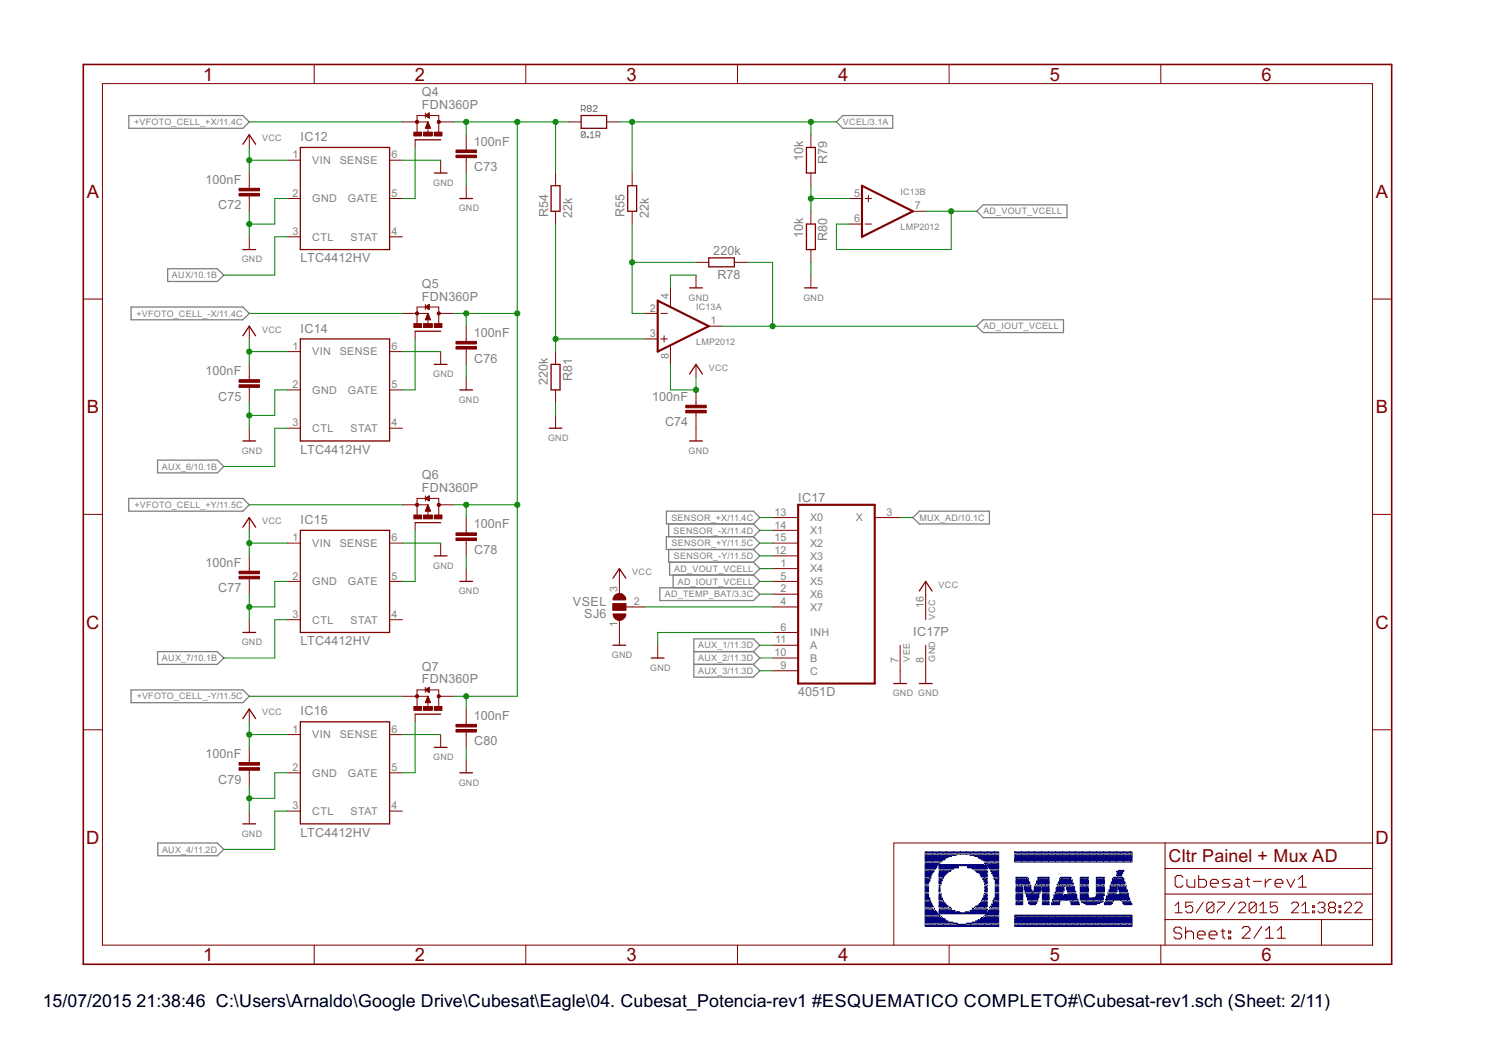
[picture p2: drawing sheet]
<svg xmlns="http://www.w3.org/2000/svg" width="297mm" height="210mm" viewBox="0 0 297 210" stroke-linecap="round" stroke-linejoin="round" font-family="sans-serif">
<defs><g id="words">
<g font-size="4.1" fill="#800000">
<text x="40.4" y="16">1</text>
<text x="82.5" y="16">2</text>
<text x="124.7" y="16">3</text>
<text x="166.8" y="16">4</text>
<text x="208.9" y="16">5</text>
<text x="251" y="16">6</text>
<text x="17.3" y="39.4">A</text>
<text x="273.7" y="39.4">A</text>
<text x="17.3" y="82.2">B</text>
<text x="273.7" y="82.2">B</text>
<text x="17.1" y="125.1">C</text>
<text x="273.6" y="125.1">C</text>
<text x="17.1" y="167.9">D</text>
<text x="273.6" y="167.9">D</text>
<text x="40.4" y="191.2">1</text>
<text x="82.5" y="191.2">2</text>
<text x="124.7" y="191.2">3</text>
<text x="166.8" y="191.2">4</text>
<text x="208.9" y="191.2">5</text>
<text x="251" y="191.2">6</text>
</g>
<text font-size="4" fill="#800000" x="232.5" y="171.5">Cltr Painel + Mux AD</text>
<g font-size="4">
<text x="8.5" y="200.4">15/07/2015</text>
<text x="27.2" y="200.4">21:38:46 C:\Users\Arnaldo\Google Drive\Cubesat\Eagle\04. Cubesat_Potencia-rev1 #ESQUEMATICO COMPLETO#\Cubesat-rev1.sch (Sheet: 2/11)</text>
</g>
<g font-size="2.8" fill="#808080">
<text x="83.9" y="21.7">FDN360P</text>
<text x="83.9" y="19.2">Q4</text>
<text x="59.8" y="28.1">IC12</text>
<text x="94.3" y="29">100nF</text>
<text x="94.3" y="34">C73</text>
<text x="159.8" y="32.1" transform="rotate(-90 159.8 32.1)">10k</text>
<text x="164.6" y="32.7" transform="rotate(-90 164.6 32.7)">R79</text>
<text x="40.9" y="36.6">100nF</text>
<text x="43.4" y="41.7">C72</text>
<text x="109" y="43.3" transform="rotate(-90 109 43.3)">R54</text>
<text x="113.8" y="43.3" transform="rotate(-90 113.8 43.3)">22k</text>
<text x="124.3" y="43.3" transform="rotate(-90 124.3 43.3)">R55</text>
<text x="129.1" y="43.3" transform="rotate(-90 129.1 43.3)">22k</text>
<text x="159.8" y="47.3" transform="rotate(-90 159.8 47.3)">10k</text>
<text x="164.6" y="47.9" transform="rotate(-90 164.6 47.9)">R80</text>
<text x="59.8" y="52.2">LTC4412HV</text>
<text x="141.9" y="50.7">220k</text>
<text x="83.9" y="59.8">FDN360P</text>
<text x="83.9" y="57.3">Q5</text>
<text x="142.7" y="55.5">R78</text>
<text x="59.8" y="66.2">IC14</text>
<text x="94.3" y="67">100nF</text>
<text x="40.9" y="74.7">100nF</text>
<text x="94.3" y="72.1">C76</text>
<text x="109" y="76.7" transform="rotate(-90 109 76.7)">220k</text>
<text x="113.8" y="75.9" transform="rotate(-90 113.8 75.9)">R81</text>
<text x="43.4" y="79.7">C75</text>
<text x="129.7" y="79.7">100nF</text>
<text x="132.3" y="84.8">C74</text>
<text x="59.8" y="90.3">LTC4412HV</text>
<text x="83.9" y="95.4">Q6</text>
<text x="83.9" y="97.9">FDN360P</text>
<text x="158.8" y="99.8">IC17</text>
<text x="59.8" y="104.2">IC15</text>
<text x="94.3" y="105.1">100nF</text>
<text x="40.9" y="112.8">100nF</text>
<text x="94.3" y="110.2">C78</text>
<text x="43.4" y="117.8">C77</text>
<text x="114" y="120.6">VSEL</text>
<text x="116.2" y="122.9">SJ6</text>
<text x="59.8" y="128.4">LTC4412HV</text>
<text x="181.7" y="126.5">IC17P</text>
<text x="83.9" y="136">FDN360P</text>
<text x="83.9" y="133.4">Q7</text>
<text x="59.8" y="142.3">IC16</text>
<text x="94.3" y="143.2">100nF</text>
<text x="158.8" y="138.5">4051D</text>
<text x="94.3" y="148.3">C80</text>
<text x="40.9" y="150.8">100nF</text>
<text x="43.4" y="155.9">C79</text>
<text x="59.8" y="166.5">LTC4412HV</text>
</g>
<g font-size="2.4" fill="#808080">
<text x="58.2" y="31.5">1</text>
<text x="62.1" y="32.6">VIN</text>
<text x="67.6" y="32.6">SENSE</text>
<text x="77.9" y="31.5">6</text>
<text x="58.2" y="39.1">2</text>
<text x="62.1" y="40.3">GND</text>
<text x="69.2" y="40.3">GATE</text>
<text x="77.9" y="39.1">5</text>
<text x="169.9" y="39.1">5</text>
<text x="182" y="41.7">7</text>
<text x="58.2" y="46.8">3</text>
<text x="62.1" y="47.9">CTL</text>
<text x="69.8" y="47.9">STAT</text>
<text x="77.9" y="46.8">4</text>
<text x="169.9" y="44.2">6</text>
<text x="133" y="59.5" transform="rotate(-90 133 59.5)">4</text>
<text x="129.3" y="62">2</text>
<text x="141.4" y="64.5">1</text>
<text x="58.2" y="69.6">1</text>
<text x="62.1" y="70.7">VIN</text>
<text x="67.6" y="70.7">SENSE</text>
<text x="77.9" y="69.6">6</text>
<text x="129.3" y="67.1">3</text>
<text x="133" y="71.5" transform="rotate(-90 133 71.5)">8</text>
<text x="58.2" y="77.2">2</text>
<text x="77.9" y="77.2">5</text>
<text x="62.1" y="78.3">GND</text>
<text x="69.2" y="78.3">GATE</text>
<text x="58.2" y="84.8">3</text>
<text x="62.1" y="86">CTL</text>
<text x="69.8" y="86">STAT</text>
<text x="77.9" y="84.8">4</text>
<text x="58.2" y="107.7">1</text>
<text x="77.9" y="107.7">6</text>
<text x="154.1" y="102.6">13</text>
<text x="154.1" y="105.2">14</text>
<text x="154.1" y="107.7">15</text>
<text x="161.2" y="103.7">X0</text>
<text x="161.2" y="106.3">X1</text>
<text x="170.2" y="103.7">X</text>
<text x="176.4" y="102.6">3</text>
<text x="62.1" y="108.8">VIN</text>
<text x="67.6" y="108.8">SENSE</text>
<text x="154.1" y="110.2">12</text>
<text x="155.3" y="112.8">1</text>
<text x="161.2" y="113.9">X4</text>
<text x="161.2" y="111.4">X3</text>
<text x="161.2" y="108.8">X2</text>
<text x="58.2" y="115.3">2</text>
<text x="62.1" y="116.4">GND</text>
<text x="69.2" y="116.4">GATE</text>
<text x="77.9" y="115.3">5</text>
<text x="122.9" y="117.9" transform="rotate(-90 122.9 117.9)">3</text>
<text x="155.3" y="117.9">2</text>
<text x="155.3" y="115.3">5</text>
<text x="161.2" y="119">X6</text>
<text x="161.2" y="116.4">X5</text>
<text x="58.2" y="122.9">3</text>
<text x="62.1" y="124.1">CTL</text>
<text x="69.8" y="124.1">STAT</text>
<text x="77.9" y="122.9">4</text>
<text x="122.9" y="124.8" transform="rotate(-90 122.9 124.8)">1</text>
<text x="126.1" y="120.4">2</text>
<text x="155.3" y="120.4">4</text>
<text x="155.3" y="125.5">6</text>
<text x="161.2" y="121.5">X7</text>
<text x="183.8" y="121" transform="rotate(-90 183.8 121)">16</text>
<text x="154.1" y="130.6">10</text>
<text x="154.2" y="128">11</text>
<text x="161.2" y="126.6">INH</text>
<text x="161.2" y="131.7">B</text>
<text x="161.2" y="129.1">A</text>
<text x="178.7" y="131.9" transform="rotate(-90 178.7 131.9)">7</text>
<text x="183.8" y="131.9" transform="rotate(-90 183.8 131.9)">8</text>
<text x="155.3" y="133.1">9</text>
<text x="161.2" y="134.2">C</text>
<text x="58.2" y="145.8">1</text>
<text x="62.1" y="146.9">VIN</text>
<text x="67.6" y="146.9">SENSE</text>
<text x="77.9" y="145.8">6</text>
<text x="58.2" y="153.4">2</text>
<text x="62.1" y="154.5">GND</text>
<text x="69.2" y="154.5">GATE</text>
<text x="77.9" y="153.4">5</text>
<text x="58.2" y="161">3</text>
<text x="77.9" y="161">4</text>
<text x="62.1" y="162.1">CTL</text>
<text x="69.8" y="162.1">STAT</text>
</g>
<g font-size="2" fill="#808080">
<text x="26.7" y="24.9">+VFOTO_CELL_+X/11.4C</text>
<text x="52.2" y="28.1">VCC</text>
<text x="167.7" y="24.9">VCEL/3.1A</text>
<text x="86.2" y="37">GND</text>
<text x="179.1" y="38.9">IC13B</text>
<text x="91.3" y="42">GND</text>
<text x="179.1" y="45.8">LMP2012</text>
<text x="195.6" y="42.7">AD_VOUT_VCELL</text>
<text x="48.1" y="52.2">GND</text>
<text x="34.2" y="55.4">AUX/10.1B</text>
<text x="137" y="59.8">GND</text>
<text x="159.8" y="59.8">GND</text>
<text x="27.2" y="63">+VFOTO_CELL_-X/11.4C</text>
<text x="138.5" y="61.7">IC13A</text>
<text x="195.6" y="65.5">AD_IOUT_VCELL</text>
<text x="52.2" y="66.2">VCC</text>
<text x="138.5" y="68.7">LMP2012</text>
<text x="86.2" y="75">GND</text>
<text x="141" y="73.8">VCC</text>
<text x="91.3" y="80.1">GND</text>
<text x="109" y="87.7">GND</text>
<text x="32.2" y="93.5">AUX_6/10.1B</text>
<text x="48.1" y="90.3">GND</text>
<text x="137" y="90.3">GND</text>
<text x="26.7" y="101.1">+VFOTO_CELL_+Y/11.5C</text>
<text x="52.2" y="104.2">VCC</text>
<text x="133.6" y="103.6">SENSOR_+X/11.4C</text>
<text x="134" y="106.2">SENSOR_-X/11.4D</text>
<text x="182.9" y="103.6">MUX_AD/10.1C</text>
<text x="86.2" y="113.1">GND</text>
<text x="133.6" y="108.7">SENSOR_+Y/11.5C</text>
<text x="134.1" y="111.2">SENSOR_-Y/11.5D</text>
<text x="134.2" y="113.8">AD_VOUT_VCELL</text>
<text x="91.3" y="118.2">GND</text>
<text x="125.8" y="114.4">VCC</text>
<text x="132.3" y="118.8">AD_TEMP_BAT/3.3C</text>
<text x="134.9" y="116.3">AD_IOUT_VCELL</text>
<text x="186.8" y="116.9">VCC</text>
<text x="186.1" y="123.3" transform="rotate(-90 186.1 123.3)">VCC</text>
<text x="32.2" y="131.5">AUX_7/10.1B</text>
<text x="48.1" y="128.4">GND</text>
<text x="121.7" y="130.9">GND</text>
<text x="138.9" y="129">AUX_1/11.3D</text>
<text x="138.9" y="131.5">AUX_2/11.3D</text>
<text x="181" y="131.6" transform="rotate(-90 181 131.6)">VEE</text>
<text x="186.1" y="131.6" transform="rotate(-90 186.1 131.6)">GND</text>
<text x="129.4" y="133.4">GND</text>
<text x="138.9" y="134.1">AUX_3/11.3D</text>
<text x="27.2" y="139.2">+VFOTO_CELL_-Y/11.5C</text>
<text x="52.2" y="142.3">VCC</text>
<text x="177.6" y="138.5">GND GND</text>
<text x="86.2" y="151.2">GND</text>
<text x="91.3" y="156.3">GND</text>
<text x="48.1" y="166.5">GND</text>
<text x="32.2" y="169.6">AUX_4/11.2D</text>
</g>
</g></defs>
<g fill="none" stroke="#808080" stroke-width=".2">
<path d="M115.7 21.8h.5l.2-.2v-.4l-.2-.2h-.5v1.2M116.1 21.8l.3 .4M116.4 26.4l-.2-.2h-.3l-.2 .2v.8M116.4 26.4v.8l-.2 .2h-.3l-.2-.2M116.4 26.4l-.7 .8M116.8 27.2h.2v.2h-.2zM117 21.6l-.2-.2 .2-.4h.4l.2 .2-.2 .4M117 21.6l-.2 .2 .2 .4h.4l.2-.2-.2-.4M117 21.6h.4M117.4 27.4h.8M117.4 26.6l.4-.4v1.2M118 21.2l.2-.2h.4l.2 .2v.2l-.8 .8h.8"/>
<path d="M118.6 27h.6l.2-.2v-.4l-.2-.2h-.6v1.2M119 27l.4 .4"/>
</g>
<g fill="none" stroke="#808080" stroke-width=".25">
<path d="M25.6 23h22.7l1.3 1.3-1.3 1.2h-22.7zM166.4 24.3l1.3-1.3h9.9v2.5h-9.9zM33.4 53.5h9.8l1.3 1.2-1.3 1.3h-9.8zM194.3 42l1.3-1.2h16.7v2.5h-16.7zM26.1 61.1h22.2l1.3 1.3-1.3 1.2h-22.2zM195.6 63.6h16v2.6h-16l-1.3-1.3zM25.6 99.2h22.7l1.3 1.2-1.3 1.3h-22.7zM31.3 91.5h11.9l1.3 1.3-1.3 1.3h-11.9zM131.3 116.9h18.6l1.3 1.3-1.3 1.3h-18.6zM132.6 101.7h17.3l1.3 1.3-1.3 1.2h-17.3zM133 104.2v2.6M133 109.3v2.6h16.9"/>
<path d="M133.2 111.9v2.5h16.7M133.9 114.4v2.5M149.9 104.2l1.3 1.3-1.3 1.3M149.9 106.8h-17.3v2.5h17.3M149.9 106.8l1.3 1.3-1.3 1.2M149.9 109.3l1.3 1.3-1.3 1.3M149.9 111.9l1.3 1.2-1.3 1.3M149.9 114.4l1.3 1.3-1.3 1.2M181.6 103l1.3-1.3h13.9v2.5h-13.9zM26.1 137.3h22.2l1.3 1.2-1.3 1.3h-22.2zM31.3 129.6h11.9l1.3 1.3-1.3 1.3h-11.9zM138 132.2h11.9"/>
<path d="M138 129.6h11.9M149.9 129.6l1.3-1.2-1.3-1.3h-11.9v7.6h11.9l1.3-1.2-1.3-1.3M149.9 129.6l1.3 1.3-1.3 1.3M31.4 167.7h11.8l1.3 1.3-1.3 1.3h-11.8z"/>
</g>
<g fill="none" stroke="#800000" stroke-width=".2">
<path d="M20.4 16.6h252.7v171.4h-252.7zM62.5 12.8v3.8M104.6 12.8v3.8M146.7 12.8v3.8M188.8 12.8v3.8M230.9 12.8v3.8M49.6 26.8v2.5M49.6 34.4v3.1M49.6 39v3M57.2 39.5h2.6M57.2 31.9h2.6M77.5 39.5h2.6"/>
<path d="M77.5 31.9h2.6M80.1 24.3h5M82.6 27.8v1.5M83 26.3v-3.3h4.3v3.3M84.6 22.5v1M84.6 23l.8-.5v1zM84.7 25.4h.9M84.7 25.3h.9M84.8 25.2h.7M84.8 22.9h.6M84.8 25h.6M84.8 23.1h.6"/>
<path d="M84.9 24.9h.5M84.9 24.8h.5M85 24.7h.3M85 22.8h.4M85 23.2h.4M85 24.6h.3M85.1 24.4h.1M85.1 24.3h.1M85.1 24.3v2.1M85.1 24.3l.5 1.2h-1zM85.2 22.6h.2M85.2 23.4h.2"/>
<path d="M85.3 22.5h.1M85.4 23.5h.1M87.3 24.3h2.9M87.7 31.9v2.5M92.8 26.8v3M92.8 31.4v3M92.8 37v2.5M110.5 34.4v2.6M113.1 24.3h2.5M120.7 24.3h2.5M125.8 34.4v2.6M161.3 26.8v2.5"/>
<path d="M161.3 34.4v2.6M169 39.5h2.5M172.1 39.5h1.3M172.8 38.9v1.2M16.6 59.5h3.8M49.6 47.1v2.6M57.2 47.1h2.6M77.5 47.1h2.6M110.5 42v2.6M125.8 42v2.6M133.4 57.3v3.7M138.5 52.2h2.5"/>
<path d="M138.5 54.7v2.6M146.1 52.2h2.5M161.3 42v2.6M161.3 49.7v2.5M161.3 54.7v2.6M169 44.6h2.5M172.1 44.6h1.3M181.6 42h2.6M273.1 59.5h3.8M49.6 64.9v2.5M49.6 72.5v3M49.6 77.1v3"/>
<path d="M57.2 77.6h2.6M57.2 70h2.6M77.5 77.6h2.6M77.5 70h2.6M80.1 62.4h5M82.6 65.9v1.5M84.6 60.6v1M84.6 61.1h-1.6v3.2M84.6 61.1l.8-.5v1zM84.7 63.5h.9M84.7 61.1h.7M84.7 63.4h.9"/>
<path d="M84.8 63.3h.7M84.8 61h.6M84.8 63.2h.7M84.9 63h.5M84.9 61.2h.5M84.9 62.9h.5M84.9 60.9h.5M85 62.8h.3M85 62.7h.3M85 62.5h.2M85 61.3h.4M85.1 62.4h.1"/>
<path d="M85.1 62.4v2.1M85.1 62.4l.5 1.2h-1zM85.1 60.7h.3M85.2 61.5h.2M85.3 61.1h2v3.3M85.3 60.6h.1M87.3 62.4h2.9M87.7 70v2.5M92.8 64.9v3M92.8 69.4v3.1M92.8 75v2.6M110.5 70v2.5"/>
<path d="M110.5 77.6v2.5M128.3 67.4h2.6M128.3 62.4h2.6M131.5 67.4h1.3M131.5 62.4h1.3M132.1 66.8v1.3M133.4 68.8v3.7M138.5 72.5v2.5M138.5 77.6v3M141 64.9h2.6M49.6 85.2v2.5M57.2 85.2h2.6"/>
<path d="M77.5 85.2h2.6M84.6 98.7v1M84.6 99.2h-1.6v3.2M84.6 99.2l.8-.5v1zM84.7 99.2h.7M84.7 99.1h.7M84.9 99.3h.5M84.9 99h.5M85.1 99.5h.3M85.1 98.9h.3M85.3 99.2h2v3.3M85.3 99.6h.1"/>
<path d="M85.3 98.7h.1M110.5 82.7v2.5M138.5 82.1v5.6M16.6 102.3h3.8M49.6 103v2.5M49.6 110.6v3M49.6 115.2v3M57.2 115.7h2.6M57.2 108.1h2.6M77.5 115.7h2.6M77.5 108.1h2.6M80.1 100.4h5"/>
<path d="M82.6 104v1.5M84.7 101.6h.9M84.7 101.5h.9M84.8 101.4h.7M84.8 101.3h.7M84.9 101.2h.5M84.9 101h.5M84.9 100.9h.4M85 100.8h.3M85 100.7h.2M85.1 100.5h.1M85.1 100.4v2.2"/>
<path d="M85.1 100.4l.5 1.3h-1zM87.3 100.4h2.9M87.7 108.1v2.5M92.8 103v3M92.8 107.5v3.1M92.8 113.1v2.6M123.2 113.1v5.1M153.7 115.7h5.1M153.7 108.1h5.1M153.7 113.1h5.1M153.7 118.2h5.1M153.7 103h5.1"/>
<path d="M153.7 110.6h5.1M153.7 105.5h5.1M174 103h5.1M184.2 115.7v7.6M273.1 102.3h3.8M49.6 123.3v2.5M57.2 123.3h2.6M77.5 123.3h2.6M80.1 138.5h5.1M84.6 136.8v1M84.6 137.3h-1.6v3.2M84.6 137.3l.8-.5v1z"/>
<path d="M84.6 139.7h1M84.7 137.2h.7M84.7 139.6h.9M84.8 139.5h.7M84.8 137.3h.6M84.8 139.4h.7M84.8 139.3h.6M84.9 137.1h.5M84.9 139.1h.5M84.9 139h.4M84.9 137.5h.5M85 138.9h.3"/>
<path d="M85 138.8h.2M85 137h.4M85.1 138.7h.1M85.1 137.6h.3M85.1 138.5v2.2M85.1 138.5l.5 1.3h-1zM85.2 136.9h.2M85.3 137.3h2v3.3M85.3 137.7h.1M87.3 138.5h2.9M122 120.1h2.5v1.3h-2.5zM123.2 123.3v5.1"/>
<path d="M124.5 120.8h3.8M130.9 128.4v2.5M153.7 120.8h5.1M153.7 125.8h5.1M153.7 133.5h5.1M153.7 130.9h5.1M153.7 128.4h5.1M179.1 128.4v7.6M184.2 128.4v7.6M16.6 145.2h3.8M49.6 141.1v2.5M49.6 148.7v3"/>
<path d="M49.6 153.2v3.1M57.2 153.8h2.6M57.2 146.2h2.6M77.5 153.8h2.6M77.5 146.2h2.6M82.6 142.1v1.5M87.7 146.2v2.5M92.8 141.1v3M92.8 145.6v3.1M92.8 151.2v2.6M273.1 145.2h3.8M49.6 161.4v2.5"/>
<path d="M57.2 161.4h2.6M77.5 161.4h2.6M231.8 167.7v20.3M231.8 177.9h41.3M231.8 172.8h41.3M237.3 179.5h-1.4v1.1l.7-.4h.3l.4 .4v.7l-.4 .3h-.7l-.3-.3M239.4 179.5l-1.4 2.1M241.5 179.9v1.4l-.3 .3h-.7l-.4-.3M241.5 179.9l-.3-.4h-.7l-.4 .4v1.4M241.5 179.9l-1.4 1.4M242.2 179.5h1.4v.4l-1.4 1.4v.3M245.7 179.5l-1.4 2.1"/>
<path d="M246.4 179.9l.4-.4h.7l.3 .4v.3l-1.4 1.4h1.4M249.9 179.9v1.4l-.3 .3h-.7l-.4-.3M249.9 179.9l-.3-.4h-.7l-.4 .4v1.4M249.9 179.9l-1.4 1.4M254.1 179.5h-1.4v1.1l.7-.4h.4l.3 .4v.7l-.3 .3h-.7l-.4-.3M256.9 179.9l.4-.4h.7l.3 .4v.3l-1.4 1.4h1.4M262.2 179.9l.4-.4h.6l.4 .4v.3l-.4 .4M267.5 179.9l.3-.4h.7l.4 .4v.3l-1.4 1.4h1.4M269.6 179.9l.3-.4h.7l.4 .4v.3l-1.4 1.4h1.4M273.1 167.7h-95.3v20.3M62.5 188v3.9M104.6 188v3.9"/>
<path d="M146.7 188v3.9M188.8 188v3.9M230.9 188v3.9M231.8 183h41.3M233.8 180.2l.7-.7v2.1M233.8 181.6h1.4M250.6 181.6h1.4M250.6 180.2l.7-.7v2.1M259 181.6h1.5M259 180.2l.7-.7v2.1M261.2 181.3h.3v.3h-.3zM261.2 180.2h.3v.4h-.3z"/>
<path d="M262.9 183v5M262.9 180.6h.3M263.2 180.6l.4 .3v.4l-.4 .3h-.6l-.4-.3M264.6 180.6l-.3 .3v.4l.3 .3h.8l.3-.3v-.4l-.3-.3M264.6 180.6l-.3-.4v-.3l.3-.4h.8l.3 .4v.3l-.3 .4M264.6 180.6h.8M266.4 181.3h.4v.3h-.4zM266.4 180.2h.4v.4h-.4z"/>
</g>
<g fill="none" stroke="#800000" stroke-width=".21">
<path d="M235.4 174.6l-.4-.4h-.8l-.4 .4v1.5l.4 .4h.8l.4-.4M236.1 175v1.1l.4 .4h1.2v-1.5M238.5 174.2v2.3h1.1l.4-.4v-.8l-.4-.3h-1.1M240.8 175.7h1.6v-.4l-.4-.3h-.8l-.4 .3v.8l.4 .4h.8M244.7 175h-1.2l-.3 .3 .3 .4h.8l.4 .4-.4 .4h-1.1M245.9 175h.8l.4 .3v1.2h-1.2l-.4-.4 .4-.4h1.2M247.8 175h.8M248.2 174.6v1.5l.4 .4M249.4 175.3h1.6M251.7 175v1.5M252.9 175h-.4l-.8 .7M253.7 175.7h1.5v-.4l-.4-.3h-.7l-.4 .3v.8l.4 .4h.7"/>
<path d="M256 175l.8 1.5 .8-1.5M258.4 176.5h1.5M258.4 175l.7-.8v2.3M235.1 184.8l-.4-.3h-.8l-.3 .3v.5l.3 .3h.8l.4 .4v.4l-.4 .4h-.8l-.3-.4M235.9 184.5v2.3M235.9 185.6l.4-.3h.7l.4 .3v1.2M238.2 186h1.6v-.4l-.4-.3h-.8l-.4 .3v.8l.4 .4h.8M240.6 186h1.5v-.4l-.4-.3h-.7l-.4 .3v.8l.4 .4h.7M242.9 185.3h.8M243.3 184.8v1.6l.4 .4M244.5 185.3h.4v.3h-.4zM244.5 186.4h.4v.4h-.4z"/>
<path d="M247.1 184.7l.4-.4h.8l.4 .4v.4l-1.6 1.6h1.6M251 184.3l-1.5 2.4M251.8 186.7h1.6M251.8 185.1l.8-.8v2.4M254.1 186.7h1.6M254.1 185.1l.8-.8v2.4"/>
</g>
<path d="M16.6 12.8h260.3v179.1h-260.3z" fill="none" stroke="#800000" stroke-width=".32"/>
<g fill="none" stroke="#800000" stroke-width=".25">
<path d="M48.3 28.7l1.3-1.9 1.3 1.9M59.8 29.3h17.7v20.4h-17.7zM82.6 27.8h5.1M86.4 34.4h2.5M91.5 39.5h2.5M109.6 37h1.8v5h-1.8zM115.6 23h5.1v2.5h-5.1zM124.9 37h1.8v5h-1.8zM160.4 29.3h1.8v5.1h-1.8zM48.3 49.7h2.6M137.2 57.3h2.5M141 51.3h5.1v1.8h-5.1z"/>
<path d="M160.1 57.3h2.5M160.4 44.6h1.8v5.1h-1.8zM48.3 66.8l1.3-1.9 1.3 1.9M59.8 67.4h17.7v20.3h-17.7zM82.6 65.9h5.1M86.4 72.5h2.5M91.5 77.6h2.5M109.6 72.5h1.8v5.1h-1.8zM137.2 74.4l1.3-1.9 1.2 1.9M48.3 87.7h2.6M109.3 85.2h2.5M137.2 87.7h2.5"/>
<path d="M48.3 104.9l1.3-1.9 1.3 1.9M59.8 105.5h17.7v20.3h-17.7zM82.6 104h5.1M86.4 110.6h2.5M91.5 115.7h2.5M122 115l1.2-1.9 1.3 1.9M182.9 117.6l1.3-1.9 1.2 1.9M48.3 125.8h2.6M122 128.4h2.5M129.6 130.9h2.5M177.8 136h2.6M182.9 136h2.5"/>
<path d="M48.3 143l1.3-1.9 1.3 1.9M59.8 143.6h17.7v20.3h-17.7zM82.6 142.1h5.1M86.4 148.7h2.5M91.5 153.8h2.5M48.3 163.9h2.6"/>
</g>
<g fill="#800000" stroke="#800000" stroke-width=".2">
<path d="M47.6 37.5h4v.5h-4z"/>
<path d="M47.6 38.5h4v.5h-4z"/>
<path d="M90.7 29.8h4.1v.6h-4.1z"/>
<path d="M90.7 30.9h4.1v.5h-4.1z"/>
<path d="M86.4 26.3h1.5v.8h-1.5z"/>
<path d="M82.3 26.3h1.6v.8h-1.6z"/>
<path d="M84.2 26.3h1.8v.8h-1.8z"/>
<path d="M136.4 80.6h4.1v.5h-4.1z"/>
<path d="M136.4 81.6h4.1v.5h-4.1z"/>
<path d="M47.6 75.5h4v.6h-4z"/>
<path d="M47.6 76.6h4v.5h-4z"/>
<path d="M90.7 67.9h4.1v.5h-4.1z"/>
<path d="M90.7 68.9h4.1v.5h-4.1z"/>
<path d="M86.4 64.4h1.5v.8h-1.5z"/>
<path d="M82.3 64.4h1.6v.8h-1.6z"/>
<path d="M84.2 64.4h1.8v.8h-1.8z"/>
<path d="M47.6 113.6h4v.6h-4z"/>
<path d="M47.6 114.7h4v.5h-4z"/>
<path d="M90.7 106h4.1v.5h-4.1z"/>
<path d="M90.7 107h4.1v.5h-4.1z"/>
<path d="M86.4 102.5h1.5v.7h-1.5z"/>
<path d="M82.3 102.5h1.6v.7h-1.6z"/>
<path d="M84.2 102.5h1.8v.7h-1.8z"/>
<path d="M47.6 151.7h4v.5h-4z"/>
<path d="M47.6 152.7h4v.5h-4z"/>
<path d="M90.7 144.1h4.1v.5h-4.1z"/>
<path d="M90.7 145.1h4.1v.5h-4.1z"/>
<path d="M86.4 140.6h1.5v.7h-1.5z"/>
<path d="M82.3 140.6h1.6v.7h-1.6z"/>
<path d="M84.2 140.6h1.8v.7h-1.8z"/>
<path d="M122 120.1h2.5v1.3h-2.5z"/>
</g>
<g fill="#800000" stroke="#800000" stroke-width=".2">
<path d="M122.4 118.4a1.26 1.26 0 0 1 1.4-.2 1.26 1.26 0 0 1 .7 1.2h-2.5v-.5z" fill-rule="evenodd"/>
<path d="M122 122.2h2.5a1.27 1.27 0 0 1-1.3 1.2 1.27 1.27 0 0 1-1.2-1.2z" fill-rule="evenodd"/>
<circle cx="83" cy="24.2" r=".33"/>
<circle cx="87.3" cy="24.2" r=".33"/>
<circle cx="83" cy="62.3" r=".33"/>
<circle cx="87.3" cy="62.3" r=".33"/>
<circle cx="83" cy="100.4" r=".32"/>
<circle cx="87.3" cy="100.4" r=".32"/>
<circle cx="83" cy="138.5" r=".33"/>
<circle cx="87.3" cy="138.5" r=".33"/>
</g>
<path d="M171.5 37l10.1 5-10.1 5.1zM130.9 59.8l10.1 5.1-10.1 5.1zM158.8 100.4h15.2v35.6h-15.2z" fill="none" stroke="#800000" stroke-width=".42"/>
<g fill="none" stroke="#008000" stroke-width=".2">
<path d="M49.6 29.3v5.1M49.6 31.9h7.6M49.6 24.3h30.5M57.2 39.5h-2.5v5.1h-5.1M80.1 31.9h7.6M82.6 29.3v10.2h-2.5M90.2 24.3h22.9M92.8 24.3v2.5M92.8 34.4v2.6M102.9 24.3v114.2h-12.7M110.5 24.3v10.1M123.2 24.3h43.2"/>
<path d="M125.8 24.3v10.1M161.3 39.5h7.7M161.3 24.3v2.5M161.3 37v5M49.6 42v5.1M57.2 47.1h-2.5v7.6h-10.2M110.5 44.6v25.4M125.8 44.6v17.8h2.5M125.8 52.2h12.7M138.5 54.7h-5.1v2.6M148.6 52.2h5.1v12.7M161.3 52.2v2.5"/>
<path d="M184.2 42h10.1M189.3 42v7.7h-22.9v-5.1h2.6M49.6 67.4v5.1M49.6 70h7.6M49.6 62.4h30.5M57.2 77.6h-2.5v5.1h-5.1M80.1 70h7.6M82.6 67.4v10.2h-2.5M90.2 62.4h12.7M92.8 62.4v2.5M92.8 72.5v2.5M110.5 67.4h17.8"/>
<path d="M133.4 72.5v5.1h5.1v-2.6M143.6 64.9h50.7M49.6 80.1v5.1M57.2 85.2h-2.5v7.6h-10.2M110.5 80.1v2.6M49.6 105.5v5.1M49.6 118.2v5.1M49.6 108.1h7.6M49.6 100.4h30.5M57.2 115.7h-2.5v5.1h-5.1M80.1 108.1h7.6M82.6 105.5v10.2h-2.5"/>
<path d="M90.2 100.4h12.7M92.8 100.4v2.6M92.8 110.6v2.5M151.2 115.7h2.5M151.2 108.1h2.5M151.2 103h2.5M151.2 105.5h2.5M151.2 110.6h2.5M151.2 118.2h2.5M151.2 113.1h2.5M179.1 103h2.5M49.6 138.5h30.5"/>
<path d="M57.2 123.3h-2.5v7.6h-10.2M92.8 138.5v2.6M128.3 120.8h25.4M151.2 133.5h2.5M151.2 128.4h2.5M151.2 130.9h2.5M153.7 125.8h-22.8v2.6M49.6 143.6v5.1M49.6 156.3v5.1M49.6 146.2h7.6M57.2 153.8h-2.5v5h-5.1M80.1 146.2h7.6"/>
<path d="M82.6 143.6v10.2h-2.5M92.8 148.7v2.5M57.2 161.4h-2.5v7.6h-10.2"/>
</g>
<g fill="#008000" stroke="#008000" stroke-width=".2">
<circle cx="49.6" cy="44.6" r=".51"/>
<circle cx="49.6" cy="82.7" r=".51"/>
<circle cx="49.6" cy="120.8" r=".51"/>
<circle cx="49.6" cy="158.8" r=".51"/>
<circle cx="138.5" cy="77.6" r=".51"/>
<circle cx="49.6" cy="31.9" r=".51"/>
<circle cx="49.6" cy="70" r=".51"/>
<circle cx="49.6" cy="108.1" r=".51"/>
<circle cx="49.6" cy="146.2" r=".51"/>
<circle cx="161.3" cy="39.5" r=".51"/>
<circle cx="125.8" cy="52.2" r=".51"/>
<circle cx="110.5" cy="67.4" r=".51"/>
<circle cx="92.8" cy="138.5" r=".51"/>
<circle cx="92.8" cy="100.4" r=".51"/>
<circle cx="102.9" cy="100.4" r=".51"/>
<circle cx="92.8" cy="62.4" r=".51"/>
<circle cx="92.8" cy="24.3" r=".51"/>
<circle cx="110.5" cy="24.3" r=".51"/>
<circle cx="102.9" cy="62.4" r=".51"/>
<circle cx="102.9" cy="24.3" r=".51"/>
<circle cx="125.8" cy="24.3" r=".51"/>
<circle cx="161.3" cy="24.3" r=".51"/>
<circle cx="189.3" cy="42" r=".51"/>
<circle cx="153.7" cy="64.9" r=".51"/>
</g>
<path d="M184.1 171.6h2.9v.2h-2.9z" fill="#808080" stroke="#808080" stroke-width=".2"/>
<g fill="#000080" stroke="#000080" stroke-width=".2">
<path d="M184.1 184.1h14.6v.2h-14.6z"/>
<path d="M201.9 184.1h23.3v.2h-23.3z"/>
<path d="M184.1 183.9h14.6v.2h-14.6z"/>
<path d="M201.9 183.9h23.3v.2h-23.3z"/>
<path d="M184.1 183.7h6.4v.2h-6.4z"/>
<path d="M192.3 183.7h6.4v.2h-6.4z"/>
<path d="M201.9 183.7h23.3v.2h-23.3z"/>
<path d="M184.1 183.5h5.5v.2h-5.5z"/>
<path d="M193.4 183.5h5.3v.2h-5.3z"/>
<path d="M201.9 183.5h23.3v.2h-23.3z"/>
<path d="M184.1 183.2h4.5v.2h-4.5z"/>
<path d="M194.1 183.2h4.6v.2h-4.6z"/>
<path d="M201.9 183.2h23.3v.2h-23.3z"/>
<path d="M184.1 183h4.1v.2h-4.1z"/>
<path d="M194.6 183h4.1v.2h-4.1z"/>
<path d="M201.9 183h23.3v.2h-23.3z"/>
<path d="M184.1 182.8h3.9v.2h-3.9z"/>
<path d="M195.1 182.8h3.6v.2h-3.6z"/>
<path d="M201.9 182.8h23.3v.2h-23.3z"/>
<path d="M184.1 182.5h3.4v.3h-3.4z"/>
<path d="M195.3 182.5h3.4v.3h-3.4z"/>
<path d="M201.9 182.5h23.3v.3h-23.3z"/>
<path d="M184.1 182.3h3.2v.2h-3.2z"/>
<path d="M195.7 182.3h3v.2h-3z"/>
<path d="M201.9 182.3h23.3v.2h-23.3z"/>
<path d="M184.1 182.1h2.9v.2h-2.9z"/>
<path d="M195.9 182.1h2.8v.2h-2.8z"/>
<path d="M201.9 182.1h23.3v.2h-23.3z"/>
<path d="M184.1 181.8h2.7v.3h-2.7z"/>
<path d="M196.2 181.8h2.5v.3h-2.5z"/>
<path d="M184.1 181.6h2.5v.2h-2.5z"/>
<path d="M186.8 181.6h11.9v.2h-11.9z"/>
<path d="M184.1 181.4h2.3v.2h-2.3z"/>
<path d="M186.8 181.4h4.1v.2h-4.1z"/>
<path d="M192.1 181.4h6.6v.2h-6.6z"/>
<path d="M184.1 181.2h2v.2h-2z"/>
<path d="M186.8 181.2h3.2v.2h-3.2z"/>
<path d="M193 181.2h3.4v.2h-3.4z"/>
<path d="M196.6 181.2h2.1v.2h-2.1z"/>
<path d="M184.1 180.9h1.8v.2h-1.8z"/>
<path d="M186.8 180.9h2.5v.2h-2.5z"/>
<path d="M193.4 180.9h3v.2h-3z"/>
<path d="M196.9 180.9h1.8v.2h-1.8z"/>
<path d="M184.1 180.7h1.8v.2h-1.8z"/>
<path d="M186.8 180.7h2.5v.2h-2.5z"/>
<path d="M193.4 180.7h3v.2h-3z"/>
<path d="M196.9 180.7h1.8v.2h-1.8z"/>
<path d="M184.1 180.5h1.6v.2h-1.6z"/>
<path d="M186.8 180.5h2.3v.2h-2.3z"/>
<path d="M193.9 180.5h2.5v.2h-2.5z"/>
<path d="M196.9 180.5h1.8v.2h-1.8z"/>
<path d="M184.1 180.3h1.6v.2h-1.6z"/>
<path d="M186.8 180.3h1.8v.2h-1.8z"/>
<path d="M194.1 180.3h2.3v.2h-2.3z"/>
<path d="M197.1 180.3h1.6v.2h-1.6z"/>
<path d="M184.1 180h1.3v.2h-1.3z"/>
<path d="M186.8 180h1.6v.2h-1.6z"/>
<path d="M194.6 180h1.8v.2h-1.8z"/>
<path d="M197.3 180h1.4v.2h-1.4z"/>
<path d="M184.1 179.8h1.3v.2h-1.3z"/>
<path d="M186.8 179.8h1.4v.2h-1.4z"/>
<path d="M194.8 179.8h1.6v.2h-1.6z"/>
<path d="M197.3 179.8h1.4v.2h-1.4z"/>
<path d="M202.1 179.8h1.4v.2h-1.4z"/>
<path d="M204.9 179.8h1.1v.2h-1.1z"/>
<path d="M207.4 179.8h1.3v.2h-1.3z"/>
<path d="M209.2 179.8h1.6v.2h-1.6z"/>
<path d="M213.1 179.8h1.6v.2h-1.6z"/>
<path d="M216 179.8h2.1v.2h-2.1z"/>
<path d="M219.7 179.8h1.4v.2h-1.4z"/>
<path d="M223.6 179.8h1.6v.2h-1.6z"/>
<path d="M184.1 179.6h1.1v.2h-1.1z"/>
<path d="M186.8 179.6h1.2v.2h-1.2z"/>
<path d="M195.1 179.6h1.3v.2h-1.3z"/>
<path d="M197.5 179.6h1.2v.2h-1.2z"/>
<path d="M202.1 179.6h1.4v.2h-1.4z"/>
<path d="M204.6 179.6h1.6v.2h-1.6z"/>
<path d="M207.4 179.6h1.3v.2h-1.3z"/>
<path d="M209.2 179.6h1.6v.2h-1.6z"/>
<path d="M213.1 179.6h1.6v.2h-1.6z"/>
<path d="M215.6 179.6h3.2v.2h-3.2z"/>
<path d="M219.7 179.6h1.6v.2h-1.6z"/>
<path d="M223.4 179.6h1.6v.2h-1.6z"/>
<path d="M184.1 179.3h1.1v.2h-1.1z"/>
<path d="M186.8 179.3h.9v.2h-.9z"/>
<path d="M195.3 179.3h1.1v.2h-1.1z"/>
<path d="M197.5 179.3h1.2v.2h-1.2z"/>
<path d="M202.1 179.3h1.4v.2h-1.4z"/>
<path d="M204.6 179.3h1.6v.2h-1.6z"/>
<path d="M207.4 179.3h1.3v.2h-1.3z"/>
<path d="M209.4 179.3h1.4v.2h-1.4z"/>
<path d="M213.1 179.3h1.4v.2h-1.4z"/>
<path d="M215.2 179.3h4.1v.2h-4.1z"/>
<path d="M220 179.3h1.3v.2h-1.3z"/>
<path d="M223.4 179.3h1.6v.2h-1.6z"/>
<path d="M184.1 179.1h.9v.2h-.9z"/>
<path d="M186.8 179.1h.9v.2h-.9z"/>
<path d="M195.3 179.1h1.1v.2h-1.1z"/>
<path d="M197.5 179.1h1.2v.2h-1.2z"/>
<path d="M202.1 179.1h1.4v.2h-1.4z"/>
<path d="M204.6 179.1h1.9v.2h-1.9z"/>
<path d="M207.4 179.1h1.3v.2h-1.3z"/>
<path d="M209.4 179.1h1.6v.2h-1.6z"/>
<path d="M212.9 179.1h1.6v.2h-1.6z"/>
<path d="M215.1 179.1h4.4v.2h-4.4z"/>
<path d="M219.9 179.1h1.7v.2h-1.7z"/>
<path d="M223.1 179.1h1.6v.2h-1.6z"/>
<path d="M184.1 178.9h.9v.2h-.9z"/>
<path d="M186.8 178.9h.7v.2h-.7z"/>
<path d="M195.5 178.9h.9v.2h-.9z"/>
<path d="M197.8 178.9h.9v.2h-.9z"/>
<path d="M202.1 178.9h1.4v.2h-1.4z"/>
<path d="M204.4 178.9h2.1v.2h-2.1z"/>
<path d="M207.4 178.9h1.3v.2h-1.3z"/>
<path d="M209.4 178.9h5.1v.2h-5.1z"/>
<path d="M214.9 178.9h4.6v.2h-4.6z"/>
<path d="M220 178.9h4.7v.2h-4.7z"/>
<path d="M184.1 178.6h.9v.3h-.9z"/>
<path d="M186.8 178.6h.7v.3h-.7z"/>
<path d="M195.5 178.6h.9v.3h-.9z"/>
<path d="M197.8 178.6h.9v.3h-.9z"/>
<path d="M202.1 178.6h1.4v.3h-1.4z"/>
<path d="M204.4 178.6h2.1v.3h-2.1z"/>
<path d="M207.4 178.6h1.3v.3h-1.3z"/>
<path d="M209.7 178.6h4.5v.3h-4.5z"/>
<path d="M214.9 178.6h4.6v.3h-4.6z"/>
<path d="M220.2 178.6h4.5v.3h-4.5z"/>
<path d="M184.1 178.4h.6v.2h-.6z"/>
<path d="M186.8 178.4h.5v.2h-.5z"/>
<path d="M195.7 178.4h.7v.2h-.7z"/>
<path d="M198 178.4h.7v.2h-.7z"/>
<path d="M202.1 178.4h1.4v.2h-1.4z"/>
<path d="M204.4 178.4h2.3v.2h-2.3z"/>
<path d="M207.4 178.4h1.3v.2h-1.3z"/>
<path d="M209.7 178.4h4.5v.2h-4.5z"/>
<path d="M214.9 178.4h1.6v.2h-1.6z"/>
<path d="M217.9 178.4h1.6v.2h-1.6z"/>
<path d="M220.2 178.4h4.3v.2h-4.3z"/>
<path d="M184.1 178.2h.6v.2h-.6z"/>
<path d="M186.8 178.2h.5v.2h-.5z"/>
<path d="M195.7 178.2h.7v.2h-.7z"/>
<path d="M198 178.2h.7v.2h-.7z"/>
<path d="M202.1 178.2h1.4v.2h-1.4z"/>
<path d="M204.2 178.2h2.5v.2h-2.5z"/>
<path d="M207.4 178.2h1.3v.2h-1.3z"/>
<path d="M209.7 178.2h4.5v.2h-4.5z"/>
<path d="M214.9 178.2h1.6v.2h-1.6z"/>
<path d="M218.1 178.2h1.4v.2h-1.4z"/>
<path d="M220.2 178.2h4.3v.2h-4.3z"/>
<path d="M184.1 178h.6v.2h-.6z"/>
<path d="M186.8 178h.5v.2h-.5z"/>
<path d="M195.7 178h.7v.2h-.7z"/>
<path d="M198 178h.7v.2h-.7z"/>
<path d="M202.1 178h1.4v.2h-1.4z"/>
<path d="M204.2 178h2.5v.2h-2.5z"/>
<path d="M207.4 178h1.3v.2h-1.3z"/>
<path d="M209.7 178h4.5v.2h-4.5z"/>
<path d="M214.9 178h1.6v.2h-1.6z"/>
<path d="M218.1 178h1.6v.2h-1.6z"/>
<path d="M220.4 178h4.1v.2h-4.1z"/>
<path d="M184.1 177.7h.6v.2h-.6z"/>
<path d="M186.8 177.7h.5v.2h-.5z"/>
<path d="M195.9 177.7h.5v.2h-.5z"/>
<path d="M198 177.7h.7v.2h-.7z"/>
<path d="M202.1 177.7h1.4v.2h-1.4z"/>
<path d="M204.2 177.7h2.5v.2h-2.5z"/>
<path d="M207.4 177.7h1.3v.2h-1.3z"/>
<path d="M209.9 177.7h1.6v.2h-1.6z"/>
<path d="M212.4 177.7h1.6v.2h-1.6z"/>
<path d="M214.9 177.7h1.6v.2h-1.6z"/>
<path d="M218.1 177.7h1.6v.2h-1.6z"/>
<path d="M220.4 177.7h1.6v.2h-1.6z"/>
<path d="M222.7 177.7h1.8v.2h-1.8z"/>
<path d="M184.1 177.5h.6v.2h-.6z"/>
<path d="M186.8 177.5h.2v.2h-.2z"/>
<path d="M195.9 177.5h.5v.2h-.5z"/>
<path d="M198 177.5h.7v.2h-.7z"/>
<path d="M202.1 177.5h1.4v.2h-1.4z"/>
<path d="M204 177.5h2.9v.2h-2.9z"/>
<path d="M207.4 177.5h1.3v.2h-1.3z"/>
<path d="M209.9 177.5h1.6v.2h-1.6z"/>
<path d="M212.4 177.5h1.6v.2h-1.6z"/>
<path d="M214.9 177.5h1.6v.2h-1.6z"/>
<path d="M218.1 177.5h1.6v.2h-1.6z"/>
<path d="M220.4 177.5h1.6v.2h-1.6z"/>
<path d="M222.7 177.5h1.6v.2h-1.6z"/>
<path d="M184.1 177.3h.6v.2h-.6z"/>
<path d="M186.8 177.3h.2v.2h-.2z"/>
<path d="M195.9 177.3h.5v.2h-.5z"/>
<path d="M198 177.3h.7v.2h-.7z"/>
<path d="M202.1 177.3h1.4v.2h-1.4z"/>
<path d="M204 177.3h1.3v.2h-1.3z"/>
<path d="M205.5 177.3h1.4v.2h-1.4z"/>
<path d="M207.4 177.3h1.3v.2h-1.3z"/>
<path d="M210.1 177.3h1.4v.2h-1.4z"/>
<path d="M212.4 177.3h1.6v.2h-1.6z"/>
<path d="M214.9 177.3h1.6v.2h-1.6z"/>
<path d="M218.1 177.3h1.6v.2h-1.6z"/>
<path d="M220.6 177.3h1.6v.2h-1.6z"/>
<path d="M222.7 177.3h1.6v.2h-1.6z"/>
<path d="M184.1 177h.6v.2h-.6z"/>
<path d="M186.8 177h.2v.2h-.2z"/>
<path d="M195.9 177h.5v.2h-.5z"/>
<path d="M198 177h.7v.2h-.7z"/>
<path d="M202.1 177h1.4v.2h-1.4z"/>
<path d="M204 177h1.3v.2h-1.3z"/>
<path d="M205.8 177h1.3v.2h-1.3z"/>
<path d="M207.4 177h1.3v.2h-1.3z"/>
<path d="M210.1 177h1.6v.2h-1.6z"/>
<path d="M212.4 177h1.4v.2h-1.4z"/>
<path d="M214.9 177h1.6v.2h-1.6z"/>
<path d="M218.1 177h1.6v.2h-1.6z"/>
<path d="M220.6 177h1.6v.2h-1.6z"/>
<path d="M222.7 177h1.6v.2h-1.6z"/>
<path d="M184.1 176.8h.6v.2h-.6z"/>
<path d="M186.8 176.8h.2v.2h-.2z"/>
<path d="M195.9 176.8h.5v.2h-.5z"/>
<path d="M198 176.8h.7v.2h-.7z"/>
<path d="M202.1 176.8h1.4v.2h-1.4z"/>
<path d="M203.7 176.8h1.4v.2h-1.4z"/>
<path d="M205.8 176.8h1.3v.2h-1.3z"/>
<path d="M207.4 176.8h1.3v.2h-1.3z"/>
<path d="M210.1 176.8h1.6v.2h-1.6z"/>
<path d="M212.2 176.8h1.6v.2h-1.6z"/>
<path d="M214.9 176.8h1.6v.2h-1.6z"/>
<path d="M218.1 176.8h1.6v.2h-1.6z"/>
<path d="M220.9 176.8h1.3v.2h-1.3z"/>
<path d="M222.5 176.8h1.6v.2h-1.6z"/>
<path d="M184.1 176.6h.6v.2h-.6z"/>
<path d="M186.8 176.6h.2v.2h-.2z"/>
<path d="M195.9 176.6h.5v.2h-.5z"/>
<path d="M198 176.6h.7v.2h-.7z"/>
<path d="M202.1 176.6h1.4v.2h-1.4z"/>
<path d="M203.7 176.6h1.4v.2h-1.4z"/>
<path d="M205.8 176.6h1.3v.2h-1.3z"/>
<path d="M207.4 176.6h1.3v.2h-1.3z"/>
<path d="M210.1 176.6h1.6v.2h-1.6z"/>
<path d="M212.2 176.6h1.6v.2h-1.6z"/>
<path d="M214.9 176.6h1.6v.2h-1.6z"/>
<path d="M218.1 176.6h1.6v.2h-1.6z"/>
<path d="M220.9 176.6h1.3v.2h-1.3z"/>
<path d="M222.5 176.6h1.6v.2h-1.6z"/>
<path d="M184.1 176.4h.6v.2h-.6z"/>
<path d="M186.8 176.4h.2v.2h-.2z"/>
<path d="M195.9 176.4h.5v.2h-.5z"/>
<path d="M198 176.4h.7v.2h-.7z"/>
<path d="M202.1 176.4h1.4v.2h-1.4z"/>
<path d="M203.7 176.4h1.4v.2h-1.4z"/>
<path d="M205.8 176.4h1.3v.2h-1.3z"/>
<path d="M207.4 176.4h1.3v.2h-1.3z"/>
<path d="M210.4 176.4h1.3v.2h-1.3z"/>
<path d="M212.2 176.4h1.6v.2h-1.6z"/>
<path d="M214.9 176.4h1.6v.2h-1.6z"/>
<path d="M218.1 176.4h1.6v.2h-1.6z"/>
<path d="M220.9 176.4h1.3v.2h-1.3z"/>
<path d="M222.5 176.4h1.6v.2h-1.6z"/>
<path d="M184.1 176.1h.6v.2h-.6z"/>
<path d="M186.8 176.1h.2v.2h-.2z"/>
<path d="M195.9 176.1h.5v.2h-.5z"/>
<path d="M198 176.1h.7v.2h-.7z"/>
<path d="M202.1 176.1h1.4v.2h-1.4z"/>
<path d="M203.7 176.1h1.4v.2h-1.4z"/>
<path d="M206 176.1h2.7v.2h-2.7z"/>
<path d="M210.4 176.1h1.6v.2h-1.6z"/>
<path d="M212.2 176.1h1.4v.2h-1.4z"/>
<path d="M214.9 176.1h1.6v.2h-1.6z"/>
<path d="M218.1 176.1h1.6v.2h-1.6z"/>
<path d="M220.9 176.1h1.3v.2h-1.3z"/>
<path d="M222.5 176.1h1.6v.2h-1.6z"/>
<path d="M184.1 175.9h.6v.2h-.6z"/>
<path d="M186.8 175.9h.5v.2h-.5z"/>
<path d="M195.9 175.9h.5v.2h-.5z"/>
<path d="M198 175.9h.7v.2h-.7z"/>
<path d="M202.1 175.9h2.8v.2h-2.8z"/>
<path d="M206 175.9h2.7v.2h-2.7z"/>
<path d="M210.3 175.9h3.3v.2h-3.3z"/>
<path d="M214.9 175.9h1.6v.2h-1.6z"/>
<path d="M218.1 175.9h1.6v.2h-1.6z"/>
<path d="M221.1 175.9h2.7v.2h-2.7z"/>
<path d="M184.1 175.7h.6v.2h-.6z"/>
<path d="M186.8 175.7h.5v.2h-.5z"/>
<path d="M195.9 175.7h.5v.2h-.5z"/>
<path d="M198 175.7h.7v.2h-.7z"/>
<path d="M202.1 175.7h2.8v.2h-2.8z"/>
<path d="M206.2 175.7h2.5v.2h-2.5z"/>
<path d="M210.6 175.7h3v.2h-3z"/>
<path d="M214.9 175.7h1.6v.2h-1.6z"/>
<path d="M218.1 175.7h1.6v.2h-1.6z"/>
<path d="M221.1 175.7h2.7v.2h-2.7z"/>
<path d="M184.1 175.5h.6v.2h-.6z"/>
<path d="M186.8 175.5h.5v.2h-.5z"/>
<path d="M195.9 175.5h.5v.2h-.5z"/>
<path d="M198 175.5h.7v.2h-.7z"/>
<path d="M202.1 175.5h2.8v.2h-2.8z"/>
<path d="M206.2 175.5h2.5v.2h-2.5z"/>
<path d="M210.6 175.5h2.7v.2h-2.7z"/>
<path d="M214.9 175.5h1.6v.2h-1.6z"/>
<path d="M218.1 175.5h1.6v.2h-1.6z"/>
<path d="M221.1 175.5h2.7v.2h-2.7z"/>
<path d="M184.1 175.2h.9v.2h-.9z"/>
<path d="M186.8 175.2h.5v.2h-.5z"/>
<path d="M195.7 175.2h.7v.2h-.7z"/>
<path d="M198 175.2h.7v.2h-.7z"/>
<path d="M202.1 175.2h2.5v.2h-2.5z"/>
<path d="M206.2 175.2h2.5v.2h-2.5z"/>
<path d="M210.8 175.2h2.5v.2h-2.5z"/>
<path d="M214.9 175.2h1.6v.2h-1.6z"/>
<path d="M218.1 175.2h1.6v.2h-1.6z"/>
<path d="M221.3 175.2h2.3v.2h-2.3z"/>
<path d="M184.1 175h.9v.2h-.9z"/>
<path d="M186.8 175h.7v.2h-.7z"/>
<path d="M195.7 175h.7v.2h-.7z"/>
<path d="M198 175h.7v.2h-.7z"/>
<path d="M202.1 175h2.5v.2h-2.5z"/>
<path d="M206.5 175h2.2v.2h-2.2z"/>
<path d="M210.8 175h2.5v.2h-2.5z"/>
<path d="M214.9 175h1.6v.2h-1.6z"/>
<path d="M218.1 175h1.6v.2h-1.6z"/>
<path d="M221.3 175h2.3v.2h-2.3z"/>
<path d="M184.1 174.8h.9v.2h-.9z"/>
<path d="M186.8 174.8h.7v.2h-.7z"/>
<path d="M195.5 174.8h.9v.2h-.9z"/>
<path d="M197.8 174.8h.9v.2h-.9z"/>
<path d="M202.1 174.8h2.5v.2h-2.5z"/>
<path d="M206.5 174.8h2.2v.2h-2.2z"/>
<path d="M210.8 174.8h2.3v.2h-2.3z"/>
<path d="M214.9 174.8h1.6v.2h-1.6z"/>
<path d="M218.1 174.8h1.6v.2h-1.6z"/>
<path d="M221.3 174.8h2.3v.2h-2.3z"/>
<path d="M184.1 174.5h1.1v.3h-1.1z"/>
<path d="M186.8 174.5h.9v.3h-.9z"/>
<path d="M195.5 174.5h.9v.3h-.9z"/>
<path d="M197.8 174.5h.9v.3h-.9z"/>
<path d="M202.1 174.5h2.3v.3h-2.3z"/>
<path d="M206.5 174.5h2.2v.3h-2.2z"/>
<path d="M211 174.5h2.1v.3h-2.1z"/>
<path d="M214.9 174.5h1.6v.3h-1.6z"/>
<path d="M218.1 174.5h1.6v.3h-1.6z"/>
<path d="M221.6 174.5h1.8v.3h-1.8z"/>
<path d="M184.1 174.3h1.1v.2h-1.1z"/>
<path d="M186.8 174.3h.9v.2h-.9z"/>
<path d="M195.3 174.3h1.1v.2h-1.1z"/>
<path d="M197.8 174.3h.9v.2h-.9z"/>
<path d="M184.1 174.1h1.1v.2h-1.1z"/>
<path d="M186.8 174.1h1.2v.2h-1.2z"/>
<path d="M195.1 174.1h1.3v.2h-1.3z"/>
<path d="M197.5 174.1h1.2v.2h-1.2z"/>
<path d="M222.2 174.1h1v.2h-1z"/>
<path d="M184.1 173.8h1.3v.3h-1.3z"/>
<path d="M186.8 173.8h1.4v.3h-1.4z"/>
<path d="M195.1 173.8h1.3v.3h-1.3z"/>
<path d="M197.5 173.8h1.2v.3h-1.2z"/>
<path d="M222.2 173.8h1v.3h-1z"/>
<path d="M184.1 173.6h1.3v.2h-1.3z"/>
<path d="M186.8 173.6h1.6v.2h-1.6z"/>
<path d="M194.8 173.6h1.6v.2h-1.6z"/>
<path d="M197.3 173.6h1.4v.2h-1.4z"/>
<path d="M222.2 173.6h1.2v.2h-1.2z"/>
<path d="M184.1 173.4h1.6v.2h-1.6z"/>
<path d="M186.8 173.4h1.8v.2h-1.8z"/>
<path d="M194.4 173.4h2v.2h-2z"/>
<path d="M197.3 173.4h1.4v.2h-1.4z"/>
<path d="M222.2 173.4h1.2v.2h-1.2z"/>
<path d="M184.1 173.2h1.8v.2h-1.8z"/>
<path d="M186.8 173.2h2.3v.2h-2.3z"/>
<path d="M194.1 173.2h2.3v.2h-2.3z"/>
<path d="M197.1 173.2h1.6v.2h-1.6z"/>
<path d="M222.5 173.2h1.1v.2h-1.1z"/>
<path d="M184.1 172.9h1.8v.2h-1.8z"/>
<path d="M186.8 172.9h2.5v.2h-2.5z"/>
<path d="M193.9 172.9h2.5v.2h-2.5z"/>
<path d="M197.1 172.9h1.6v.2h-1.6z"/>
<path d="M184.1 172.7h2v.2h-2z"/>
<path d="M186.8 172.7h3v.2h-3z"/>
<path d="M193.4 172.7h3v.2h-3z"/>
<path d="M196.9 172.7h1.8v.2h-1.8z"/>
<path d="M184.1 172.5h2.3v.2h-2.3z"/>
<path d="M186.8 172.5h3.9v.2h-3.9z"/>
<path d="M192.5 172.5h3.9v.2h-3.9z"/>
<path d="M196.6 172.5h2.1v.2h-2.1z"/>
<path d="M184.1 172.3h2.3v.2h-2.3z"/>
<path d="M186.8 172.3h3.9v.2h-3.9z"/>
<path d="M192.5 172.3h3.9v.2h-3.9z"/>
<path d="M196.6 172.3h2.1v.2h-2.1z"/>
<path d="M184.1 172h2.5v.2h-2.5z"/>
<path d="M186.8 172h11.9v.2h-11.9z"/>
<path d="M184.1 171.8h2.7v.2h-2.7z"/>
<path d="M196 171.8h.2v.2h-.2z"/>
<path d="M196.4 171.8h2.3v.2h-2.3z"/>
<path d="M196.2 171.6h2.5v.2h-2.5z"/>
<path d="M184.1 171.3h3.2v.2h-3.2z"/>
<path d="M195.9 171.3h2.8v.2h-2.8z"/>
<path d="M201.9 171.3h23.3v.2h-23.3z"/>
<path d="M184.1 171.1h3.4v.2h-3.4z"/>
<path d="M195.7 171.1h3v.2h-3z"/>
<path d="M201.9 171.1h23.3v.2h-23.3z"/>
<path d="M184.1 170.9h3.9v.2h-3.9z"/>
<path d="M195.3 170.9h3.4v.2h-3.4z"/>
<path d="M201.9 170.9h23.3v.2h-23.3z"/>
<path d="M184.1 170.6h4.1v.3h-4.1z"/>
<path d="M194.8 170.6h3.9v.3h-3.9z"/>
<path d="M201.9 170.6h23.3v.3h-23.3z"/>
<path d="M184.1 170.4h4.5v.2h-4.5z"/>
<path d="M194.6 170.4h4.1v.2h-4.1z"/>
<path d="M201.9 170.4h23.3v.2h-23.3z"/>
<path d="M184.1 170.2h5.2v.2h-5.2z"/>
<path d="M193.9 170.2h4.8v.2h-4.8z"/>
<path d="M201.9 170.2h23.3v.2h-23.3z"/>
<path d="M184.1 170h6.1v.2h-6.1z"/>
<path d="M193 170h5.7v.2h-5.7z"/>
<path d="M201.9 170h23.3v.2h-23.3z"/>
<path d="M184.1 169.7h14.6v.2h-14.6z"/>
<path d="M201.9 169.7h23.3v.2h-23.3z"/>
<path d="M184.1 169.5h14.6v.2h-14.6z"/>
<path d="M201.9 169.5h23.3v.2h-23.3z"/>
</g>
<use href="#words"/>
</svg>
